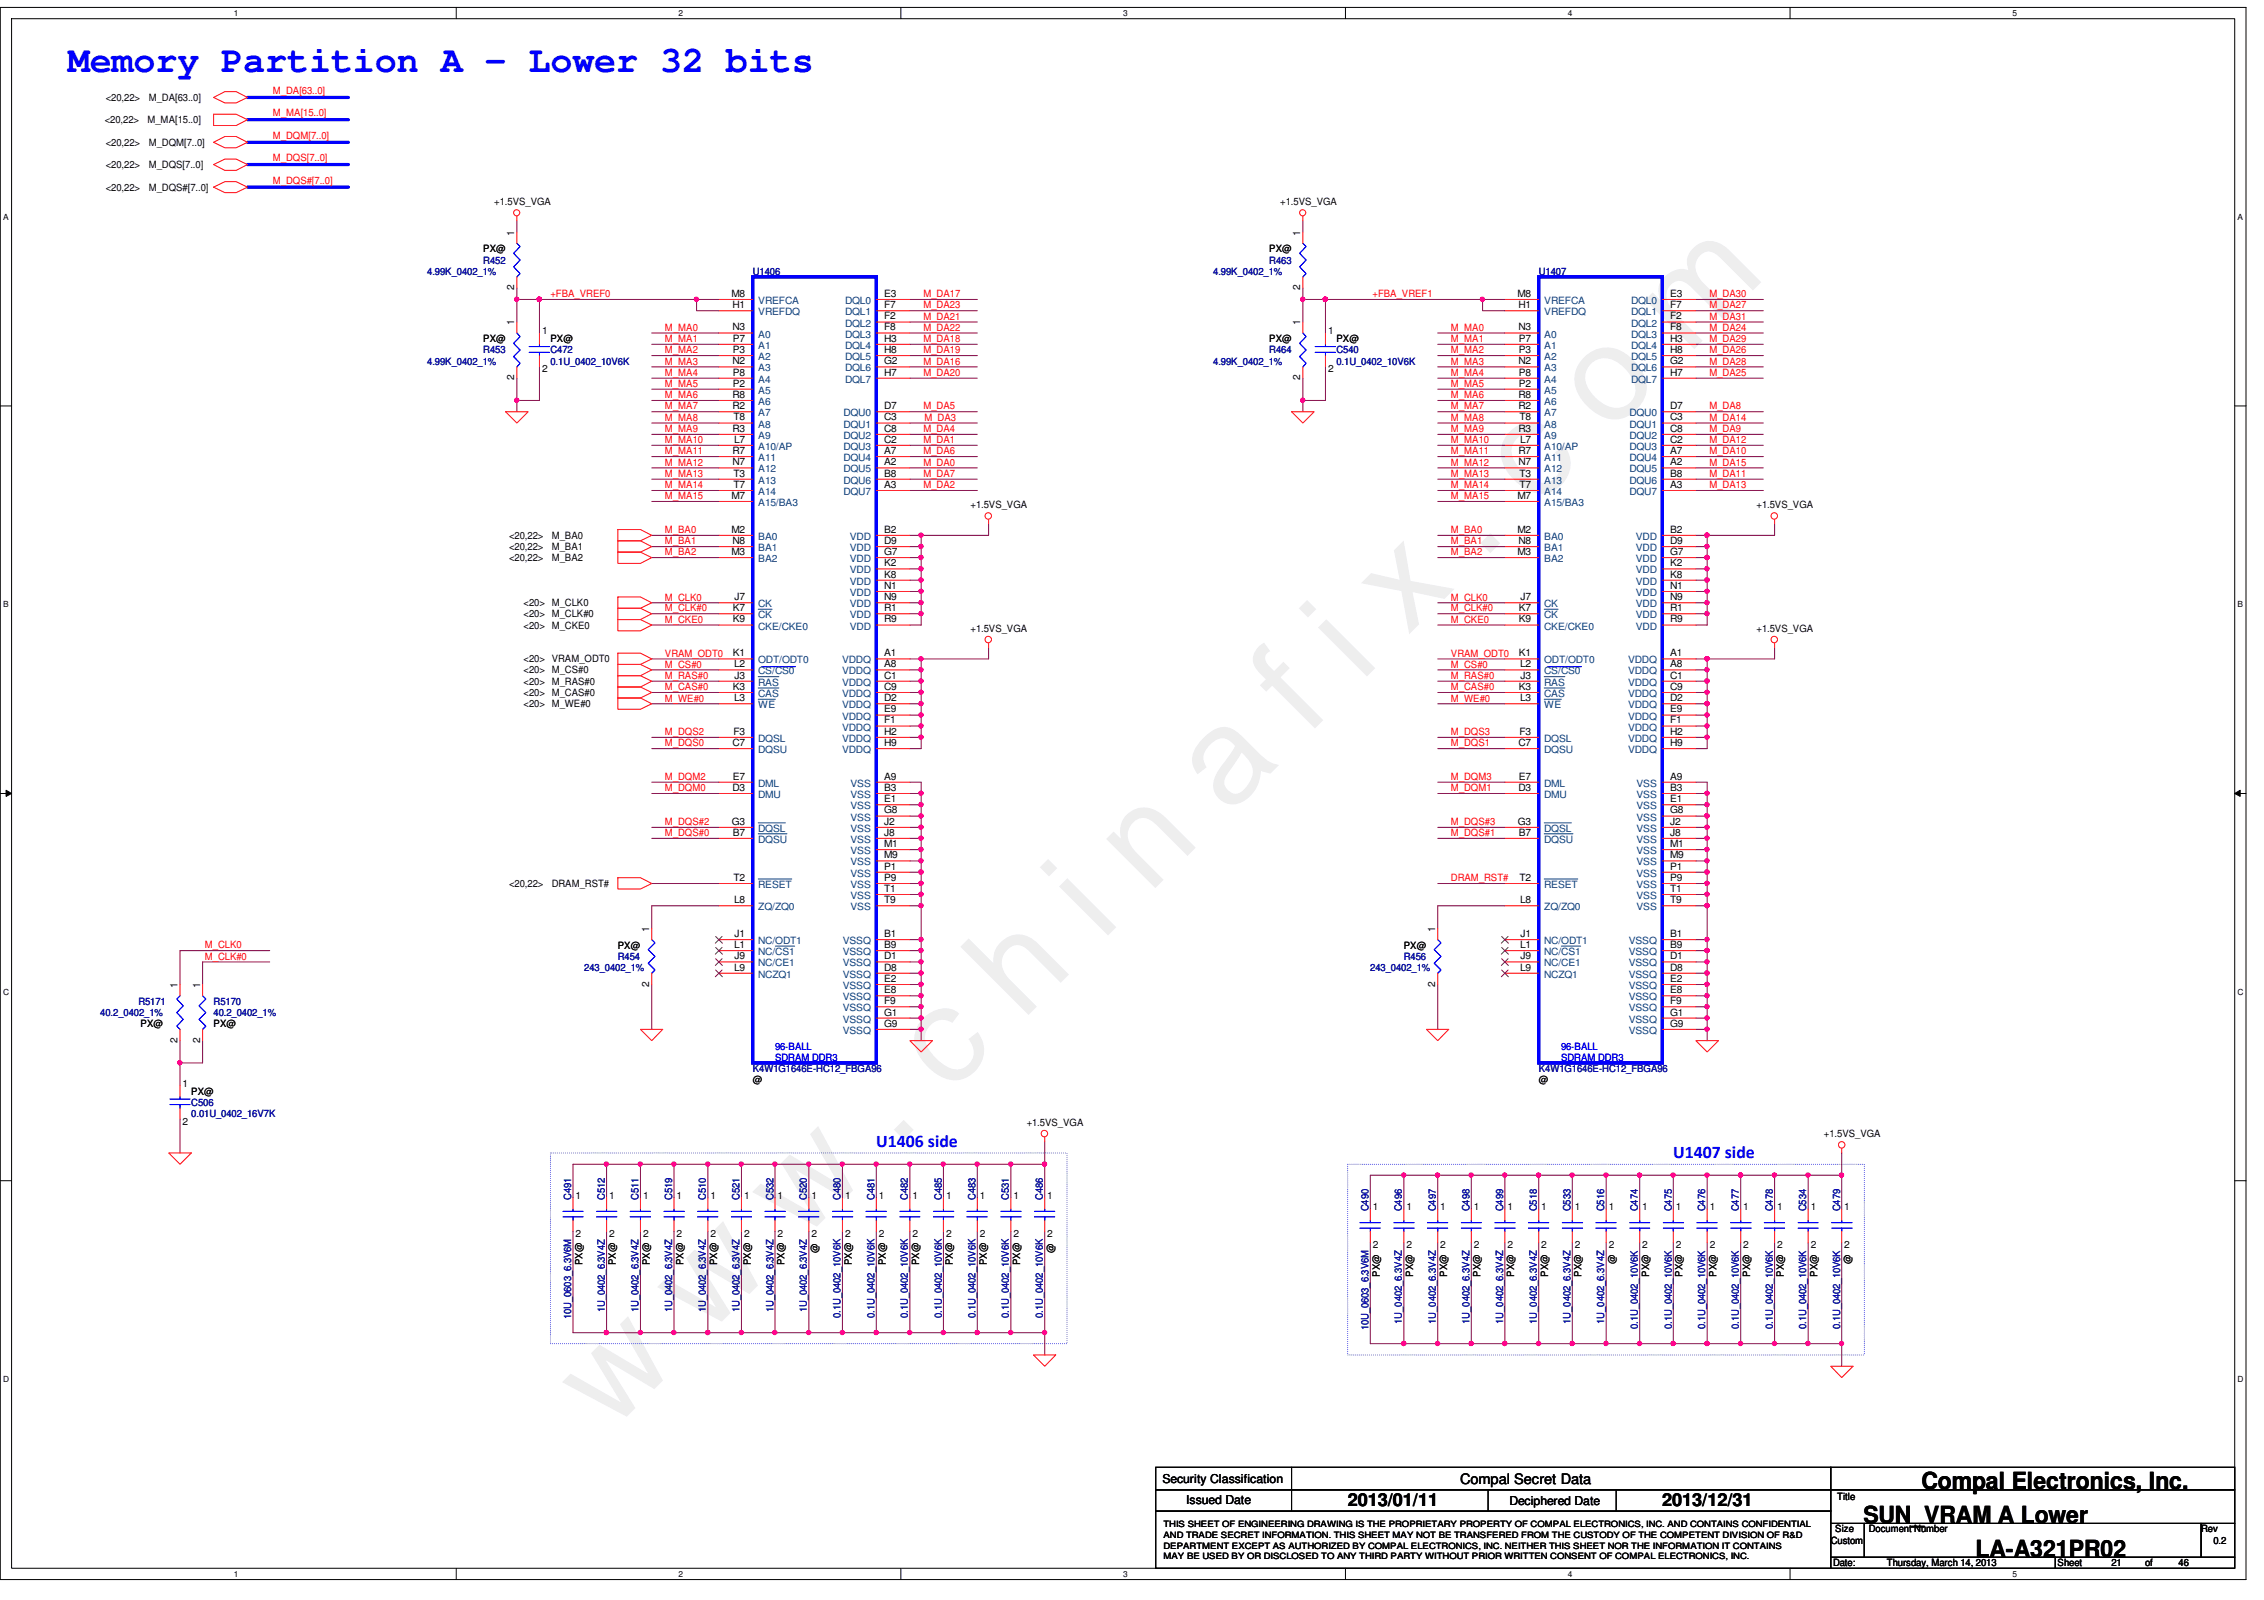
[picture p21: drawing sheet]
<svg xmlns="http://www.w3.org/2000/svg" width="297mm" height="210mm" viewBox="0 0 297 210" stroke-linecap="round" stroke-linejoin="round" font-family="sans-serif">
<defs><g id="words">
<text font-size="17.6" fill="#f0f" x="80.1" y="188" transform="rotate(-45 80.1 188)">w w w . c h i n a f i x . c o m</text>
<text font-size="4.8" fill="#00f" x="8.9" y="9.5">Memory Partition A - Lower 32 bits</text>
<g font-size="3.1">
<text x="252.1" y="195.4">Compal Electronics, Inc.</text>
<text x="244.5" y="199.8">SUN_VRAM A Lower</text>
<text x="259.2" y="204.2">LA-A321PR02</text>
</g>
<g font-size="2.3" fill="#00f">
<text x="115" y="150.5">U1406 side</text>
<text x="219.5" y="152">U1407 side</text>
</g>
<g font-size="2.3">
<text x="176.8" y="197.6">2013/01/11</text>
<text x="218.1" y="197.6">2013/12/31</text>
</g>
<text font-size="1.9" x="191.6" y="194.6">Compal Secret Data</text>
<g font-size="1.6">
<text x="152.5" y="194.5">Security Classification</text>
<text x="155.6" y="197.3">Issued Date</text>
<text x="198" y="197.5">Deciphered Date</text>
</g>
<g font-size="1.3">
<text x="13.8" y="16.2">&lt;20,22&gt;</text>
<text x="13.9" y="13.2">&lt;20,22&gt;</text>
<text x="19.3" y="16.2">M_MA[15..0]</text>
<text x="19.5" y="13.2">M_DA[63..0]</text>
<text x="13.9" y="22.1">&lt;20,22&gt;</text>
<text x="13.9" y="19.1">&lt;20,22&gt;</text>
<text x="19.5" y="22.1">M_DQS[7..0]</text>
<text x="19.5" y="19.1">M_DQM[7..0]</text>
<text x="13.9" y="25">&lt;20,22&gt;</text>
<text x="19.5" y="25">M_DQS#[7..0]</text>
<text x="64.9" y="26.9">+1.5VS_VGA</text>
<text x="168" y="26.9">+1.5VS_VGA</text>
<text x="63.4" y="33.1">PX@</text>
<text x="67.5" y="30.9" transform="rotate(-90 67.5 30.9)">1</text>
<text x="166.5" y="33.1">PX@</text>
<text x="170.6" y="30.9" transform="rotate(-90 170.6 30.9)">1</text>
<text x="67.5" y="38.1" transform="rotate(-90 67.5 38.1)">2</text>
<text x="96" y="38.9">M8</text>
<text x="96.1" y="40.4">H1</text>
<text x="116" y="38.9">E3</text>
<text x="116" y="40.4">F7</text>
<text x="116" y="41.9">F2</text>
<text x="170.6" y="38.1" transform="rotate(-90 170.6 38.1)">2</text>
<text x="199.1" y="38.9">M8</text>
<text x="199.2" y="40.4">H1</text>
<text x="219.1" y="38.9">E3</text>
<text x="219.1" y="40.4">F7</text>
<text x="219.1" y="41.9">F2</text>
<text x="63.4" y="44.9">PX@</text>
<text x="67.5" y="42.7" transform="rotate(-90 67.5 42.7)">1</text>
<text x="71.1" y="43.9">1</text>
<text x="72.2" y="44.9">PX@</text>
<text x="96.1" y="47.8">N2</text>
<text x="96.1" y="43.3">N3</text>
<text x="96.1" y="46.3">P3</text>
<text x="96.1" y="44.8">P7</text>
<text x="116" y="43.3">F8</text>
<text x="116" y="44.8">H3</text>
<text x="116" y="46.3">H8</text>
<text x="116" y="47.8">G2</text>
<text x="166.5" y="44.9">PX@</text>
<text x="170.6" y="42.7" transform="rotate(-90 170.6 42.7)">1</text>
<text x="174.2" y="43.9">1</text>
<text x="175.3" y="44.9">PX@</text>
<text x="199.2" y="47.8">N2</text>
<text x="199.2" y="43.3">N3</text>
<text x="199.3" y="46.3">P3</text>
<text x="199.3" y="44.8">P7</text>
<text x="219.1" y="43.3">F8</text>
<text x="219.1" y="44.8">H3</text>
<text x="219.1" y="46.3">H8</text>
<text x="219.1" y="47.8">G2</text>
<text x="67.5" y="49.9" transform="rotate(-90 67.5 49.9)">2</text>
<text x="71.1" y="48.9">2</text>
<text x="96.1" y="52.2">R8</text>
<text x="96.1" y="53.7">R2</text>
<text x="96.1" y="49.3">P8</text>
<text x="96.1" y="50.7">P2</text>
<text x="116" y="53.7">D7</text>
<text x="116" y="49.3">H7</text>
<text x="170.6" y="49.9" transform="rotate(-90 170.6 49.9)">2</text>
<text x="174.2" y="48.9">2</text>
<text x="199.2" y="52.2">R8</text>
<text x="199.2" y="53.7">R2</text>
<text x="199.3" y="49.3">P8</text>
<text x="199.3" y="50.7">P2</text>
<text x="219.1" y="53.7">D7</text>
<text x="219.1" y="49.3">H7</text>
<text x="96.1" y="56.6">R3</text>
<text x="96.1" y="59.6">R7</text>
<text x="96.2" y="55.2">T8</text>
<text x="96.3" y="58.1">L7</text>
<text x="116" y="55.2">C3</text>
<text x="116" y="56.6">C8</text>
<text x="116" y="58.1">C2</text>
<text x="116" y="59.6">A7</text>
<text x="199.2" y="56.6">R3</text>
<text x="199.2" y="59.6">R7</text>
<text x="199.3" y="55.2">T8</text>
<text x="199.4" y="58.1">L7</text>
<text x="219.1" y="55.2">C3</text>
<text x="219.1" y="56.6">C8</text>
<text x="219.1" y="58.1">C2</text>
<text x="219.1" y="59.6">A7</text>
<text x="96" y="65.4">M7</text>
<text x="96.1" y="61">N7</text>
<text x="96.2" y="62.5">T3</text>
<text x="96.2" y="64">T7</text>
<text x="116" y="61">A2</text>
<text x="116" y="62.5">B8</text>
<text x="116" y="64">A3</text>
<text x="199.1" y="65.4">M7</text>
<text x="199.2" y="61">N7</text>
<text x="199.3" y="62.5">T3</text>
<text x="199.3" y="64">T7</text>
<text x="219.1" y="61">A2</text>
<text x="219.1" y="62.5">B8</text>
<text x="219.1" y="64">A3</text>
<text x="66.8" y="70.7">&lt;20,22&gt;</text>
<text x="72.4" y="70.7">M_BA0</text>
<text x="96" y="69.9">M2</text>
<text x="96.1" y="71.4">N8</text>
<text x="116" y="69.9">B2</text>
<text x="116" y="71.4">D9</text>
<text x="127.3" y="66.7">+1.5VS_VGA</text>
<text x="199.1" y="69.9">M2</text>
<text x="199.2" y="71.4">N8</text>
<text x="219.1" y="69.9">B2</text>
<text x="219.1" y="71.4">D9</text>
<text x="230.5" y="66.7">+1.5VS_VGA</text>
<text x="66.8" y="73.6">&lt;20,22&gt;</text>
<text x="66.8" y="72.1">&lt;20,22&gt;</text>
<text x="72.4" y="73.6">M_BA2</text>
<text x="72.4" y="72.1">M_BA1</text>
<text x="96" y="72.8">M3</text>
<text x="116" y="72.8">G7</text>
<text x="116" y="74.3">K2</text>
<text x="116" y="75.8">K8</text>
<text x="116" y="77.3">N1</text>
<text x="199.1" y="72.8">M3</text>
<text x="219.1" y="72.8">G7</text>
<text x="219.1" y="74.3">K2</text>
<text x="219.1" y="75.8">K8</text>
<text x="219.1" y="77.3">N1</text>
<text x="68.7" y="79.5">&lt;20&gt; M_CLK0</text>
<text x="68.7" y="82.5">&lt;20&gt; M_CKE0</text>
<text x="68.7" y="81">&lt;20&gt; M_CLK#0</text>
<text x="96.1" y="81.7">K9</text>
<text x="96.1" y="80.2">K7</text>
<text x="96.3" y="78.7">J7</text>
<text x="116" y="78.7">N9</text>
<text x="116" y="80.2">R1</text>
<text x="116" y="81.7">R9</text>
<text x="127.3" y="82.9">+1.5VS_VGA</text>
<text x="199.3" y="81.7">K9</text>
<text x="199.3" y="80.2">K7</text>
<text x="199.5" y="78.7">J7</text>
<text x="219.1" y="78.7">N9</text>
<text x="219.1" y="80.2">R1</text>
<text x="219.1" y="81.7">R9</text>
<text x="230.5" y="82.9">+1.5VS_VGA</text>
<text x="68.7" y="86.9">&lt;20&gt; VRAM_ODT0</text>
<text x="68.7" y="88.3">&lt;20&gt; M_CS#0</text>
<text x="68.7" y="89.8">&lt;20&gt; M_RAS#0</text>
<text x="96.1" y="86.1">K1</text>
<text x="96.3" y="87.5">L2</text>
<text x="96.3" y="89">J3</text>
<text x="116" y="86.1">A1</text>
<text x="116" y="87.5">A8</text>
<text x="116" y="89">C1</text>
<text x="199.3" y="86.1">K1</text>
<text x="199.4" y="87.5">L2</text>
<text x="199.5" y="89">J3</text>
<text x="219.1" y="86.1">A1</text>
<text x="219.1" y="87.5">A8</text>
<text x="219.1" y="89">C1</text>
<text x="68.7" y="91.3">&lt;20&gt; M_CAS#0</text>
<text x="68.7" y="92.8">&lt;20&gt; M_WE#0</text>
<text x="96.1" y="90.5">K3</text>
<text x="96.3" y="92">L3</text>
<text x="116" y="90.5">C9</text>
<text x="116" y="93.5">E9</text>
<text x="116" y="94.9">F1</text>
<text x="116" y="92">D2</text>
<text x="199.3" y="90.5">K3</text>
<text x="199.4" y="92">L3</text>
<text x="219.1" y="90.5">C9</text>
<text x="219.1" y="93.5">E9</text>
<text x="219.1" y="94.9">F1</text>
<text x="219.1" y="92">D2</text>
<text x="96.1" y="97.9">C7</text>
<text x="96.2" y="96.4">F3</text>
<text x="116" y="96.4">H2</text>
<text x="116" y="97.9">H9</text>
<text x="199.2" y="97.9">C7</text>
<text x="199.3" y="96.4">F3</text>
<text x="219.1" y="96.4">H2</text>
<text x="219.1" y="97.9">H9</text>
<text x="96.1" y="103.8">D3</text>
<text x="96.1" y="102.3">E7</text>
<text x="116" y="102.3">A9</text>
<text x="116" y="105.2">E1</text>
<text x="116" y="103.8">B3</text>
<text x="116" y="106.7">G8</text>
<text x="199.2" y="103.8">D3</text>
<text x="199.3" y="102.3">E7</text>
<text x="219.1" y="102.3">A9</text>
<text x="219.1" y="105.2">E1</text>
<text x="219.1" y="103.8">B3</text>
<text x="219.1" y="106.7">G8</text>
<text x="96" y="108.2">G3</text>
<text x="96.1" y="109.6">B7</text>
<text x="116" y="108.2">J2</text>
<text x="116" y="109.6">J8</text>
<text x="116" y="111.1">M1</text>
<text x="116" y="112.6">M9</text>
<text x="199.1" y="108.2">G3</text>
<text x="199.3" y="109.6">B7</text>
<text x="219.1" y="108.2">J2</text>
<text x="219.1" y="109.6">J8</text>
<text x="219.1" y="111.1">M1</text>
<text x="219.1" y="112.6">M9</text>
<text x="66.8" y="116.3">&lt;20,22&gt;</text>
<text x="72.4" y="116.3">DRAM_RST#</text>
<text x="96.2" y="115.6">T2</text>
<text x="96.3" y="118.5">L8</text>
<text x="116" y="114.1">P1</text>
<text x="116" y="115.6">P9</text>
<text x="116" y="117">T1</text>
<text x="116" y="118.5">T9</text>
<text x="199.3" y="115.6">T2</text>
<text x="199.4" y="118.5">L8</text>
<text x="219.1" y="114.1">P1</text>
<text x="219.1" y="115.6">P9</text>
<text x="219.1" y="117">T1</text>
<text x="219.1" y="118.5">T9</text>
<text x="81.1" y="124.5">PX@</text>
<text x="85.2" y="122.3" transform="rotate(-90 85.2 122.3)">1</text>
<text x="96.3" y="124.4">L1</text>
<text x="96.3" y="122.9">J1</text>
<text x="96.3" y="125.9">J9</text>
<text x="116" y="125.9">D1</text>
<text x="116" y="122.9">B1</text>
<text x="116" y="124.4">B9</text>
<text x="184.2" y="124.5">PX@</text>
<text x="188.3" y="122.3" transform="rotate(-90 188.3 122.3)">1</text>
<text x="199.4" y="124.4">L1</text>
<text x="199.5" y="122.9">J1</text>
<text x="199.5" y="125.9">J9</text>
<text x="219.1" y="125.9">D1</text>
<text x="219.1" y="122.9">B1</text>
<text x="219.1" y="124.4">B9</text>
<text x="23.3" y="129.6" transform="rotate(-90 23.3 129.6)">1</text>
<text x="26.2" y="129.6" transform="rotate(-90 26.2 129.6)">1</text>
<text x="85.2" y="129.5" transform="rotate(-90 85.2 129.5)">2</text>
<text x="96.3" y="127.3">L9</text>
<text x="116" y="127.3">D8</text>
<text x="116" y="128.8">E2</text>
<text x="116" y="130.3">E8</text>
<text x="116" y="131.7">F9</text>
<text x="188.3" y="129.5" transform="rotate(-90 188.3 129.5)">2</text>
<text x="199.4" y="127.3">L9</text>
<text x="219.1" y="127.3">D8</text>
<text x="219.1" y="128.8">E2</text>
<text x="219.1" y="130.3">E8</text>
<text x="219.1" y="131.7">F9</text>
<text x="18.5" y="134.7">PX@</text>
<text x="23.3" y="136.8" transform="rotate(-90 23.3 136.8)">2</text>
<text x="26.2" y="136.8" transform="rotate(-90 26.2 136.8)">2</text>
<text x="28" y="134.7">PX@</text>
<text x="116" y="133.2">G1</text>
<text x="116" y="134.7">G9</text>
<text x="219.1" y="133.2">G1</text>
<text x="219.1" y="134.7">G9</text>
<text x="24" y="142.6">1</text>
<text x="25.1" y="143.6">PX@</text>
<text x="98.8" y="142.1">@</text>
<text x="201.9" y="142.1">@</text>
<text x="24" y="147.6">2</text>
<text x="134.7" y="147.7">+1.5VS_VGA</text>
<text x="239.3" y="149.2">+1.5VS_VGA</text>
<text x="75.5" y="157.3">1</text>
<text x="79.9" y="157.3">1</text>
<text x="84.4" y="157.3">1</text>
<text x="88.8" y="157.3">1</text>
<text x="93.2" y="157.3">1</text>
<text x="97.6" y="157.3">1</text>
<text x="102" y="157.3">1</text>
<text x="106.5" y="157.3">1</text>
<text x="110.9" y="157.3">1</text>
<text x="115.3" y="157.3">1</text>
<text x="119.7" y="157.3">1</text>
<text x="124.1" y="157.3">1</text>
<text x="128.6" y="157.3">1</text>
<text x="133" y="157.3">1</text>
<text x="137.4" y="157.3">1</text>
<text x="180.1" y="158.8">1</text>
<text x="184.5" y="158.8">1</text>
<text x="189" y="158.8">1</text>
<text x="193.4" y="158.8">1</text>
<text x="197.8" y="158.8">1</text>
<text x="202.2" y="158.8">1</text>
<text x="206.6" y="158.8">1</text>
<text x="211.1" y="158.8">1</text>
<text x="215.5" y="158.8">1</text>
<text x="219.9" y="158.8">1</text>
<text x="224.3" y="158.8">1</text>
<text x="228.7" y="158.8">1</text>
<text x="233.2" y="158.8">1</text>
<text x="237.6" y="158.8">1</text>
<text x="242" y="158.8">1</text>
<text x="75.5" y="162.3">2</text>
<text x="76.4" y="166" transform="rotate(-90 76.4 166)">PX@</text>
<text x="79.9" y="162.3">2</text>
<text x="80.8" y="166" transform="rotate(-90 80.8 166)">PX@</text>
<text x="84.4" y="162.3">2</text>
<text x="85.3" y="166" transform="rotate(-90 85.3 166)">PX@</text>
<text x="88.8" y="162.3">2</text>
<text x="89.7" y="166" transform="rotate(-90 89.7 166)">PX@</text>
<text x="93.2" y="162.3">2</text>
<text x="94.1" y="166" transform="rotate(-90 94.1 166)">PX@</text>
<text x="97.6" y="162.3">2</text>
<text x="98.5" y="166" transform="rotate(-90 98.5 166)">PX@</text>
<text x="102" y="162.3">2</text>
<text x="102.9" y="166" transform="rotate(-90 102.9 166)">PX@</text>
<text x="106.5" y="162.3">2</text>
<text x="107.4" y="164.4" transform="rotate(-90 107.4 164.4)">@</text>
<text x="110.9" y="162.3">2</text>
<text x="111.8" y="166" transform="rotate(-90 111.8 166)">PX@</text>
<text x="115.3" y="162.3">2</text>
<text x="116.2" y="166" transform="rotate(-90 116.2 166)">PX@</text>
<text x="119.7" y="162.3">2</text>
<text x="120.6" y="166" transform="rotate(-90 120.6 166)">PX@</text>
<text x="124.1" y="162.3">2</text>
<text x="125" y="166" transform="rotate(-90 125 166)">PX@</text>
<text x="128.6" y="162.3">2</text>
<text x="129.5" y="166" transform="rotate(-90 129.5 166)">PX@</text>
<text x="133" y="162.3">2</text>
<text x="133.9" y="166" transform="rotate(-90 133.9 166)">PX@</text>
<text x="137.4" y="162.3">2</text>
<text x="138.3" y="164.4" transform="rotate(-90 138.3 164.4)">@</text>
<text x="180.1" y="163.7">2</text>
<text x="181" y="167.5" transform="rotate(-90 181 167.5)">PX@</text>
<text x="184.5" y="163.7">2</text>
<text x="185.4" y="167.5" transform="rotate(-90 185.4 167.5)">PX@</text>
<text x="189" y="163.7">2</text>
<text x="189.9" y="167.5" transform="rotate(-90 189.9 167.5)">PX@</text>
<text x="193.4" y="163.7">2</text>
<text x="194.3" y="167.5" transform="rotate(-90 194.3 167.5)">PX@</text>
<text x="197.8" y="163.7">2</text>
<text x="198.7" y="167.5" transform="rotate(-90 198.7 167.5)">PX@</text>
<text x="202.2" y="163.7">2</text>
<text x="203.1" y="167.5" transform="rotate(-90 203.1 167.5)">PX@</text>
<text x="206.6" y="163.7">2</text>
<text x="207.5" y="167.5" transform="rotate(-90 207.5 167.5)">PX@</text>
<text x="211.1" y="163.7">2</text>
<text x="212" y="165.8" transform="rotate(-90 212 165.8)">@</text>
<text x="215.5" y="163.7">2</text>
<text x="216.4" y="167.5" transform="rotate(-90 216.4 167.5)">PX@</text>
<text x="219.9" y="163.7">2</text>
<text x="220.8" y="167.5" transform="rotate(-90 220.8 167.5)">PX@</text>
<text x="224.3" y="163.7">2</text>
<text x="225.2" y="167.5" transform="rotate(-90 225.2 167.5)">PX@</text>
<text x="228.7" y="163.7">2</text>
<text x="229.6" y="167.5" transform="rotate(-90 229.6 167.5)">PX@</text>
<text x="233.2" y="163.7">2</text>
<text x="234.1" y="167.5" transform="rotate(-90 234.1 167.5)">PX@</text>
<text x="237.6" y="163.7">2</text>
<text x="238.5" y="167.5" transform="rotate(-90 238.5 167.5)">PX@</text>
<text x="242" y="163.7">2</text>
<text x="242.9" y="165.8" transform="rotate(-90 242.9 165.8)">@</text>
<text x="241" y="196.8">Title</text>
<text x="240.2" y="202.5">Custom</text>
<text x="240.8" y="201">Size</text>
<text x="245.2" y="201">Document Number</text>
<text x="288.8" y="201">Rev</text>
<text x="290.4" y="202.5">0.2</text>
<text x="240.5" y="205.5">Date:</text>
<text x="247.6" y="205.5">Thursday, March 14, 2013</text>
<text x="270" y="205.5">Sheet</text>
<text x="277" y="205.5">21</text>
<text x="281.4" y="205.5">of</text>
<text x="285.8" y="205.5">46</text>
</g>
<g font-size="1.3" fill="#f00">
<text x="35.8" y="12.4">M_DA[63..0]</text>
<text x="35.8" y="15.3">M_MA[15..0]</text>
<text x="35.8" y="18.2">M_DQM[7..0]</text>
<text x="35.8" y="21.2">M_DQS[7..0]</text>
<text x="35.8" y="24.1">M_DQS#[7..0]</text>
<text x="72.2" y="39">+FBA_VREF0</text>
<text x="121.2" y="42">M_DA21</text>
<text x="121.2" y="40.5">M_DA23</text>
<text x="121.2" y="39">M_DA17</text>
<text x="180.1" y="39">+FBA_VREF1</text>
<text x="224.3" y="42">M_DA31</text>
<text x="224.3" y="40.5">M_DA27</text>
<text x="224.3" y="39">M_DA30</text>
<text x="87.2" y="44.9">M_MA1</text>
<text x="87.2" y="47.8">M_MA3</text>
<text x="87.2" y="43.4">M_MA0</text>
<text x="87.2" y="46.4">M_MA2</text>
<text x="121.2" y="47.8">M_DA16</text>
<text x="121.2" y="44.9">M_DA18</text>
<text x="121.2" y="43.4">M_DA22</text>
<text x="121.2" y="46.4">M_DA19</text>
<text x="190.4" y="44.9">M_MA1</text>
<text x="190.4" y="47.8">M_MA3</text>
<text x="190.4" y="46.4">M_MA2</text>
<text x="190.4" y="43.4">M_MA0</text>
<text x="224.3" y="47.8">M_DA28</text>
<text x="224.3" y="46.4">M_DA26</text>
<text x="224.3" y="43.4">M_DA24</text>
<text x="224.3" y="44.9">M_DA29</text>
<text x="87.2" y="53.7">M_MA7</text>
<text x="87.2" y="49.3">M_MA4</text>
<text x="87.2" y="52.2">M_MA6</text>
<text x="87.2" y="50.8">M_MA5</text>
<text x="121.2" y="49.3">M_DA20</text>
<text x="121.2" y="53.7">M_DA5</text>
<text x="190.4" y="53.7">M_MA7</text>
<text x="190.4" y="49.3">M_MA4</text>
<text x="190.4" y="50.8">M_MA5</text>
<text x="190.4" y="52.2">M_MA6</text>
<text x="224.3" y="49.3">M_DA25</text>
<text x="224.3" y="53.7">M_DA8</text>
<text x="87.2" y="58.1">M_MA10</text>
<text x="87.2" y="59.6">M_MA11</text>
<text x="87.2" y="56.7">M_MA9</text>
<text x="87.2" y="55.2">M_MA8</text>
<text x="121.2" y="56.7">M_DA4</text>
<text x="121.2" y="59.6">M_DA6</text>
<text x="121.2" y="58.1">M_DA1</text>
<text x="121.3" y="55.2">M_DA3</text>
<text x="190.4" y="58.1">M_MA10</text>
<text x="190.4" y="56.7">M_MA9</text>
<text x="190.4" y="59.6">M_MA11</text>
<text x="190.4" y="55.2">M_MA8</text>
<text x="224.3" y="58.1">M_DA12</text>
<text x="224.3" y="59.6">M_DA10</text>
<text x="224.3" y="55.2">M_DA14</text>
<text x="224.3" y="56.7">M_DA9</text>
<text x="87.2" y="61.1">M_MA12</text>
<text x="87.2" y="62.6">M_MA13</text>
<text x="87.2" y="64.1">M_MA14</text>
<text x="87.2" y="65.5">M_MA15</text>
<text x="121.2" y="64.1">M_DA2</text>
<text x="121.2" y="61.1">M_DA0</text>
<text x="121.2" y="62.6">M_DA7</text>
<text x="190.4" y="62.6">M_MA13</text>
<text x="190.4" y="61.1">M_MA12</text>
<text x="190.4" y="64.1">M_MA14</text>
<text x="190.4" y="65.5">M_MA15</text>
<text x="224.3" y="64.1">M_DA13</text>
<text x="224.3" y="61.1">M_DA15</text>
<text x="224.3" y="62.6">M_DA11</text>
<text x="87.2" y="71.4">M_BA1</text>
<text x="87.2" y="69.9">M_BA0</text>
<text x="190.4" y="69.9">M_BA0</text>
<text x="190.4" y="71.4">M_BA1</text>
<text x="87.2" y="72.9">M_BA2</text>
<text x="190.4" y="72.9">M_BA2</text>
<text x="87.2" y="81.7">M_CKE0</text>
<text x="87.2" y="80.2">M_CLK#0</text>
<text x="87.2" y="78.8">M_CLK0</text>
<text x="190.4" y="80.2">M_CLK#0</text>
<text x="190.4" y="78.8">M_CLK0</text>
<text x="190.4" y="81.7">M_CKE0</text>
<text x="87.2" y="86.1">VRAM_ODT0</text>
<text x="87.2" y="87.6">M_CS#0</text>
<text x="87.2" y="89.1">M_RAS#0</text>
<text x="190.4" y="86.1">VRAM_ODT0</text>
<text x="190.4" y="89.1">M_RAS#0</text>
<text x="190.4" y="87.6">M_CS#0</text>
<text x="87.2" y="90.6">M_CAS#0</text>
<text x="87.2" y="92">M_WE#0</text>
<text x="190.4" y="92">M_WE#0</text>
<text x="190.4" y="90.6">M_CAS#0</text>
<text x="87.2" y="97.9">M_DQS0</text>
<text x="87.2" y="96.4">M_DQS2</text>
<text x="190.4" y="96.4">M_DQS3</text>
<text x="190.4" y="97.9">M_DQS1</text>
<text x="87.2" y="102.3">M_DQM2</text>
<text x="87.2" y="103.8">M_DQM0</text>
<text x="190.4" y="102.3">M_DQM3</text>
<text x="190.4" y="103.8">M_DQM1</text>
<text x="87.2" y="108.2">M_DQS#2</text>
<text x="87.2" y="109.7">M_DQS#0</text>
<text x="190.4" y="109.7">M_DQS#1</text>
<text x="190.4" y="108.2">M_DQS#3</text>
<text x="190.4" y="115.6">DRAM_RST#</text>
<text x="26.9" y="124.4">M_CLK0</text>
<text x="26.9" y="125.9">M_CLK#0</text>
</g>
<g font-size="1.3" fill="#000080">
<text x="63.4" y="34.6">R452</text>
<text x="166.5" y="34.6">R463</text>
<text x="56" y="36.1">4.99K_0402_1%</text>
<text x="98.8" y="36.1">U1406</text>
<text x="159.2" y="36.1">4.99K_0402_1%</text>
<text x="201.9" y="36.1">U1407</text>
<text x="56" y="47.8">4.99K_0402_1%</text>
<text x="63.4" y="46.4">R453</text>
<text x="72.2" y="46.4">C472</text>
<text x="72.2" y="47.8">0.1U_0402_10V6K</text>
<text x="159.2" y="47.8">4.99K_0402_1%</text>
<text x="166.5" y="46.4">R464</text>
<text x="175.3" y="46.4">C540</text>
<text x="175.3" y="47.8">0.1U_0402_10V6K</text>
<text x="81.1" y="125.9">R454</text>
<text x="184.2" y="125.9">R456</text>
<text x="18.2" y="131.8">R5171</text>
<text x="28" y="131.8">R5170</text>
<text x="76.7" y="127.4">243_0402_1%</text>
<text x="179.8" y="127.4">243_0402_1%</text>
<text x="13.2" y="133.3">40.2_0402_1%</text>
<text x="28" y="133.3">40.2_0402_1%</text>
<text x="98.8" y="140.6">K4W1G1646E-HC12_FBGA96</text>
<text x="201.9" y="140.6">K4W1G1646E-HC12_FBGA96</text>
<text x="25.1" y="145.1">C506</text>
<text x="25.1" y="146.6">0.01U_0402_16V7K</text>
<text x="74.9" y="157.4" transform="rotate(-90 74.9 157.4)">C491</text>
<text x="79.4" y="157.4" transform="rotate(-90 79.4 157.4)">C512</text>
<text x="83.8" y="157.4" transform="rotate(-90 83.8 157.4)">C511</text>
<text x="88.2" y="157.4" transform="rotate(-90 88.2 157.4)">C519</text>
<text x="92.6" y="157.4" transform="rotate(-90 92.6 157.4)">C510</text>
<text x="97" y="157.4" transform="rotate(-90 97 157.4)">C521</text>
<text x="101.5" y="157.4" transform="rotate(-90 101.5 157.4)">C532</text>
<text x="105.9" y="157.4" transform="rotate(-90 105.9 157.4)">C520</text>
<text x="110.3" y="157.4" transform="rotate(-90 110.3 157.4)">C480</text>
<text x="114.7" y="157.4" transform="rotate(-90 114.7 157.4)">C481</text>
<text x="119.1" y="157.4" transform="rotate(-90 119.1 157.4)">C482</text>
<text x="123.6" y="157.4" transform="rotate(-90 123.6 157.4)">C485</text>
<text x="128" y="157.4" transform="rotate(-90 128 157.4)">C483</text>
<text x="132.4" y="157.4" transform="rotate(-90 132.4 157.4)">C531</text>
<text x="136.8" y="157.4" transform="rotate(-90 136.8 157.4)">C486</text>
<text x="179.5" y="158.9" transform="rotate(-90 179.5 158.9)">C490</text>
<text x="183.9" y="158.9" transform="rotate(-90 183.9 158.9)">C496</text>
<text x="188.4" y="158.9" transform="rotate(-90 188.4 158.9)">C497</text>
<text x="192.8" y="158.9" transform="rotate(-90 192.8 158.9)">C498</text>
<text x="197.2" y="158.9" transform="rotate(-90 197.2 158.9)">C499</text>
<text x="201.6" y="158.9" transform="rotate(-90 201.6 158.9)">C518</text>
<text x="206" y="158.9" transform="rotate(-90 206 158.9)">C533</text>
<text x="210.5" y="158.9" transform="rotate(-90 210.5 158.9)">C516</text>
<text x="214.9" y="158.9" transform="rotate(-90 214.9 158.9)">C474</text>
<text x="219.3" y="158.9" transform="rotate(-90 219.3 158.9)">C475</text>
<text x="223.7" y="158.9" transform="rotate(-90 223.7 158.9)">C476</text>
<text x="228.1" y="158.9" transform="rotate(-90 228.1 158.9)">C477</text>
<text x="232.6" y="158.9" transform="rotate(-90 232.6 158.9)">C478</text>
<text x="237" y="158.9" transform="rotate(-90 237 158.9)">C534</text>
<text x="241.4" y="158.9" transform="rotate(-90 241.4 158.9)">C479</text>
<text x="74.9" y="173.1" transform="rotate(-90 74.9 173.1)">10U_0603_6.3V6M</text>
<text x="79.4" y="172.2" transform="rotate(-90 79.4 172.2)">1U_0402_6.3V4Z</text>
<text x="83.8" y="172.2" transform="rotate(-90 83.8 172.2)">1U_0402_6.3V4Z</text>
<text x="88.2" y="172.2" transform="rotate(-90 88.2 172.2)">1U_0402_6.3V4Z</text>
<text x="92.6" y="172.2" transform="rotate(-90 92.6 172.2)">1U_0402_6.3V4Z</text>
<text x="97" y="172.2" transform="rotate(-90 97 172.2)">1U_0402_6.3V4Z</text>
<text x="101.5" y="172.2" transform="rotate(-90 101.5 172.2)">1U_0402_6.3V4Z</text>
<text x="105.9" y="172.2" transform="rotate(-90 105.9 172.2)">1U_0402_6.3V4Z</text>
<text x="110.3" y="172.9" transform="rotate(-90 110.3 172.9)">0.1U_0402_10V6K</text>
<text x="114.7" y="172.9" transform="rotate(-90 114.7 172.9)">0.1U_0402_10V6K</text>
<text x="119.1" y="172.9" transform="rotate(-90 119.1 172.9)">0.1U_0402_10V6K</text>
<text x="123.6" y="172.9" transform="rotate(-90 123.6 172.9)">0.1U_0402_10V6K</text>
<text x="128" y="172.9" transform="rotate(-90 128 172.9)">0.1U_0402_10V6K</text>
<text x="132.4" y="172.9" transform="rotate(-90 132.4 172.9)">0.1U_0402_10V6K</text>
<text x="136.8" y="172.9" transform="rotate(-90 136.8 172.9)">0.1U_0402_10V6K</text>
<text x="183.9" y="173.7" transform="rotate(-90 183.9 173.7)">1U_0402_6.3V4Z</text>
<text x="188.4" y="173.7" transform="rotate(-90 188.4 173.7)">1U_0402_6.3V4Z</text>
<text x="192.8" y="173.7" transform="rotate(-90 192.8 173.7)">1U_0402_6.3V4Z</text>
<text x="197.2" y="173.7" transform="rotate(-90 197.2 173.7)">1U_0402_6.3V4Z</text>
<text x="201.6" y="173.7" transform="rotate(-90 201.6 173.7)">1U_0402_6.3V4Z</text>
<text x="206" y="173.7" transform="rotate(-90 206 173.7)">1U_0402_6.3V4Z</text>
<text x="210.5" y="173.7" transform="rotate(-90 210.5 173.7)">1U_0402_6.3V4Z</text>
<text x="179.5" y="174.5" transform="rotate(-90 179.5 174.5)">10U_0603_6.3V6M</text>
<text x="214.9" y="174.4" transform="rotate(-90 214.9 174.4)">0.1U_0402_10V6K</text>
<text x="219.3" y="174.4" transform="rotate(-90 219.3 174.4)">0.1U_0402_10V6K</text>
<text x="223.7" y="174.4" transform="rotate(-90 223.7 174.4)">0.1U_0402_10V6K</text>
<text x="228.1" y="174.4" transform="rotate(-90 228.1 174.4)">0.1U_0402_10V6K</text>
<text x="232.6" y="174.4" transform="rotate(-90 232.6 174.4)">0.1U_0402_10V6K</text>
<text x="237" y="174.4" transform="rotate(-90 237 174.4)">0.1U_0402_10V6K</text>
<text x="241.4" y="174.4" transform="rotate(-90 241.4 174.4)">0.1U_0402_10V6K</text>
</g>
<g font-size="1.3" fill="#004080">
<text x="99.5" y="39.9">VREFCA</text>
<text x="99.5" y="41.4">VREFDQ</text>
<text x="110.9" y="39.9">DQL0</text>
<text x="110.9" y="41.4">DQL1</text>
<text x="202.6" y="39.9">VREFCA</text>
<text x="202.6" y="41.4">VREFDQ</text>
<text x="214" y="39.9">DQL0</text>
<text x="214" y="41.4">DQL1</text>
<text x="99.5" y="47.2">A2</text>
<text x="99.5" y="44.3">A0</text>
<text x="99.5" y="45.8">A1</text>
<text x="110.9" y="42.8">DQL2</text>
<text x="110.9" y="44.3">DQL3</text>
<text x="110.9" y="45.8">DQL4</text>
<text x="110.9" y="47.2">DQL5</text>
<text x="202.6" y="47.2">A2</text>
<text x="202.6" y="44.3">A0</text>
<text x="202.6" y="45.8">A1</text>
<text x="214" y="42.8">DQL2</text>
<text x="214" y="44.3">DQL3</text>
<text x="214" y="45.8">DQL4</text>
<text x="214" y="47.2">DQL5</text>
<text x="99.5" y="48.7">A3</text>
<text x="99.5" y="50.2">A4</text>
<text x="99.5" y="51.6">A5</text>
<text x="99.5" y="53.1">A6</text>
<text x="110.9" y="48.7">DQL6</text>
<text x="110.9" y="50.2">DQL7</text>
<text x="202.6" y="48.7">A3</text>
<text x="202.6" y="50.2">A4</text>
<text x="202.6" y="51.6">A5</text>
<text x="202.6" y="53.1">A6</text>
<text x="214" y="48.7">DQL6</text>
<text x="214" y="50.2">DQL7</text>
<text x="99.5" y="54.6">A7</text>
<text x="99.5" y="56.1">A8</text>
<text x="99.5" y="57.6">A9</text>
<text x="99.5" y="59">A10/AP</text>
<text x="110.7" y="56.1">DQU1</text>
<text x="110.7" y="57.6">DQU2</text>
<text x="110.7" y="59">DQU3</text>
<text x="110.7" y="54.6">DQU0</text>
<text x="202.6" y="54.6">A7</text>
<text x="202.6" y="56.1">A8</text>
<text x="202.6" y="57.6">A9</text>
<text x="202.6" y="59">A10/AP</text>
<text x="213.8" y="56.1">DQU1</text>
<text x="213.8" y="57.6">DQU2</text>
<text x="213.8" y="59">DQU3</text>
<text x="213.8" y="54.6">DQU0</text>
<text x="99.5" y="60.5">A11</text>
<text x="99.5" y="62">A12</text>
<text x="99.5" y="63.5">A13</text>
<text x="99.5" y="64.9">A14</text>
<text x="110.7" y="60.5">DQU4</text>
<text x="110.7" y="62">DQU5</text>
<text x="110.7" y="63.5">DQU6</text>
<text x="110.7" y="64.9">DQU7</text>
<text x="202.6" y="60.5">A11</text>
<text x="202.6" y="62">A12</text>
<text x="202.6" y="63.5">A13</text>
<text x="202.6" y="64.9">A14</text>
<text x="213.8" y="60.5">DQU4</text>
<text x="213.8" y="62">DQU5</text>
<text x="213.8" y="63.5">DQU6</text>
<text x="213.8" y="64.9">DQU7</text>
<text x="99.5" y="70.8">BA0</text>
<text x="99.5" y="66.4">A15/BA3</text>
<text x="111.5" y="70.8">VDD</text>
<text x="202.6" y="70.8">BA0</text>
<text x="202.6" y="66.4">A15/BA3</text>
<text x="214.6" y="70.8">VDD</text>
<text x="99.5" y="72.3">BA1</text>
<text x="99.5" y="73.7">BA2</text>
<text x="111.5" y="72.3">VDD</text>
<text x="111.5" y="73.7">VDD</text>
<text x="111.5" y="75.2">VDD</text>
<text x="111.5" y="76.7">VDD</text>
<text x="202.6" y="72.3">BA1</text>
<text x="202.6" y="73.7">BA2</text>
<text x="214.6" y="72.3">VDD</text>
<text x="214.6" y="73.7">VDD</text>
<text x="214.6" y="75.2">VDD</text>
<text x="214.6" y="76.7">VDD</text>
<text x="99.5" y="82.6">CKE/CKE0</text>
<text x="99.5" y="79.7">CK</text>
<text x="99.5" y="81.1">CK</text>
<text x="111.5" y="78.2">VDD</text>
<text x="111.5" y="79.7">VDD</text>
<text x="111.5" y="81.1">VDD</text>
<text x="111.5" y="82.6">VDD</text>
<text x="202.6" y="82.6">CKE/CKE0</text>
<text x="202.6" y="79.7">CK</text>
<text x="202.6" y="81.1">CK</text>
<text x="214.6" y="78.2">VDD</text>
<text x="214.6" y="79.7">VDD</text>
<text x="214.6" y="81.1">VDD</text>
<text x="214.6" y="82.6">VDD</text>
<text x="99.5" y="90">RAS</text>
<text x="99.5" y="88.5">CS/CS0</text>
<text x="99.5" y="87">ODT/ODT0</text>
<text x="110.5" y="87">VDDQ</text>
<text x="110.5" y="88.5">VDDQ</text>
<text x="110.5" y="90">VDDQ</text>
<text x="202.6" y="90">RAS</text>
<text x="202.6" y="88.5">CS/CS0</text>
<text x="202.6" y="87">ODT/ODT0</text>
<text x="213.6" y="87">VDDQ</text>
<text x="213.6" y="88.5">VDDQ</text>
<text x="213.6" y="90">VDDQ</text>
<text x="99.5" y="92.9">WE</text>
<text x="99.5" y="91.4">CAS</text>
<text x="110.5" y="91.4">VDDQ</text>
<text x="110.5" y="94.4">VDDQ</text>
<text x="110.5" y="95.8">VDDQ</text>
<text x="110.5" y="92.9">VDDQ</text>
<text x="202.6" y="92.9">WE</text>
<text x="202.6" y="91.4">CAS</text>
<text x="213.6" y="91.4">VDDQ</text>
<text x="213.6" y="94.4">VDDQ</text>
<text x="213.6" y="95.8">VDDQ</text>
<text x="213.6" y="92.9">VDDQ</text>
<text x="99.5" y="97.3">DQSL</text>
<text x="99.5" y="98.8">DQSU</text>
<text x="110.5" y="97.3">VDDQ</text>
<text x="110.5" y="98.8">VDDQ</text>
<text x="202.6" y="97.3">DQSL</text>
<text x="202.6" y="98.8">DQSU</text>
<text x="213.6" y="97.3">VDDQ</text>
<text x="213.6" y="98.8">VDDQ</text>
<text x="99.5" y="104.7">DMU</text>
<text x="99.5" y="103.2">DML</text>
<text x="111.6" y="103.2">VSS</text>
<text x="111.6" y="106.2">VSS</text>
<text x="111.6" y="104.7">VSS</text>
<text x="111.6" y="107.7">VSS</text>
<text x="202.6" y="104.7">DMU</text>
<text x="202.6" y="103.2">DML</text>
<text x="214.7" y="103.2">VSS</text>
<text x="214.7" y="106.2">VSS</text>
<text x="214.7" y="104.7">VSS</text>
<text x="214.7" y="107.7">VSS</text>
<text x="99.5" y="110.6">DQSU</text>
<text x="99.5" y="109.1">DQSL</text>
<text x="111.6" y="109.1">VSS</text>
<text x="111.6" y="110.6">VSS</text>
<text x="111.6" y="112.1">VSS</text>
<text x="111.6" y="113.5">VSS</text>
<text x="202.6" y="110.6">DQSU</text>
<text x="202.6" y="109.1">DQSL</text>
<text x="214.7" y="109.1">VSS</text>
<text x="214.7" y="110.6">VSS</text>
<text x="214.7" y="112.1">VSS</text>
<text x="214.7" y="113.5">VSS</text>
<text x="99.5" y="119.4">ZQ/ZQ0</text>
<text x="99.5" y="116.5">RESET</text>
<text x="111.6" y="115">VSS</text>
<text x="111.6" y="116.5">VSS</text>
<text x="111.6" y="117.9">VSS</text>
<text x="111.6" y="119.4">VSS</text>
<text x="202.6" y="119.4">ZQ/ZQ0</text>
<text x="202.6" y="116.5">RESET</text>
<text x="214.7" y="115">VSS</text>
<text x="214.7" y="116.5">VSS</text>
<text x="214.7" y="117.9">VSS</text>
<text x="214.7" y="119.4">VSS</text>
<text x="99.5" y="123.9">NC/ODT1</text>
<text x="99.5" y="125.3">NC/CS1</text>
<text x="110.6" y="123.9">VSSQ</text>
<text x="110.6" y="125.3">VSSQ</text>
<text x="202.6" y="123.9">NC/ODT1</text>
<text x="202.6" y="125.3">NC/CS1</text>
<text x="213.7" y="123.9">VSSQ</text>
<text x="213.7" y="125.3">VSSQ</text>
<text x="99.5" y="126.8">NC/CE1</text>
<text x="99.5" y="128.3">NCZQ1</text>
<text x="110.6" y="126.8">VSSQ</text>
<text x="110.6" y="128.3">VSSQ</text>
<text x="110.6" y="129.8">VSSQ</text>
<text x="110.6" y="131.2">VSSQ</text>
<text x="202.6" y="126.8">NC/CE1</text>
<text x="202.6" y="128.3">NCZQ1</text>
<text x="213.7" y="126.8">VSSQ</text>
<text x="213.7" y="128.3">VSSQ</text>
<text x="213.7" y="129.8">VSSQ</text>
<text x="213.7" y="131.2">VSSQ</text>
<text x="110.6" y="132.7">VSSQ</text>
<text x="110.6" y="134.2">VSSQ</text>
<text x="110.6" y="135.6">VSSQ</text>
<text x="213.7" y="132.7">VSSQ</text>
<text x="213.7" y="134.2">VSSQ</text>
<text x="213.7" y="135.6">VSSQ</text>
</g>
<g font-size="1.3" fill="#00f">
<text x="101.7" y="137.7">96-BALL</text>
<text x="204.8" y="137.7">96-BALL</text>
<text x="101.7" y="139.2">SDRAM DDR3</text>
<text x="204.8" y="139.2">SDRAM DDR3</text>
</g>
<g font-size="1.1">
<text x="30.7" y="2.1">1</text>
<text x="89" y="2.1">2</text>
<text x="147.4" y="2.1">3</text>
<text x="205.7" y="2.1">4</text>
<text x="264" y="2.1">5</text>
<text x=".4" y="28.8">A</text>
<text x="293.6" y="28.8">A</text>
<text x=".4" y="79.6">B</text>
<text x="293.6" y="79.6">B</text>
<text x=".4" y="130.5">C</text>
<text x="293.6" y="130.5">C</text>
<text x=".4" y="181.3">D</text>
<text x="293.6" y="181.3">D</text>
<text x="152.7" y="203.2">DEPARTMENT EXCEPT AS AUTHORIZED BY COMPAL ELECTRONICS, INC. NEITHER THIS SHEET NOR THE INFORMATION IT CONTAINS</text>
<text x="152.7" y="200.4">THIS SHEET OF ENGINEERING DRAWING IS THE PROPRIETARY PROPERTY OF COMPAL ELECTRONICS, INC. AND CONTAINS CONFIDENTIAL</text>
<text x="152.7" y="201.8">AND TRADE SECRET INFORMATION. THIS SHEET MAY NOT BE TRANSFERED FROM THE CUSTODY OF THE COMPETENT DIVISION OF R&amp;D</text>
<text x="30.7" y="206.9">1</text>
<text x="89" y="206.9">2</text>
<text x="147.4" y="206.9">3</text>
<text x="152.6" y="204.6">MAY BE USED BY OR DISCLOSED TO ANY THIRD PARTY WITHOUT PRIOR WRITTEN CONSENT OF COMPAL ELECTRONICS, INC.</text>
<text x="205.7" y="206.9">4</text>
<text x="264" y="206.9">5</text>
</g>
</g></defs>
<path d="M0 1h294.7v206.2h-294.7zM1.5 2.5h291.7v203.2h-291.7z" fill="none" stroke="#000" stroke-width=".13"/>
<g fill="#fff">
<path d="M30.7 1.1h.6v1.2h-.6z"/>
<path d="M30.7 205.9h.6v1.2h-.6z"/>
</g>
<path d="M59.9 1v1.5M59.9 205.7v1.5" fill="none" stroke="#000" stroke-width=".13"/>
<g fill="#fff">
<path d="M89 1.1h.6v1.2h-.6z"/>
<path d="M89 205.9h.6v1.2h-.6z"/>
</g>
<path d="M118.2 1v1.5M118.2 205.7v1.5" fill="none" stroke="#000" stroke-width=".13"/>
<g fill="#fff">
<path d="M147.4 1.1h.6v1.2h-.6z"/>
<path d="M147.4 205.9h.6v1.2h-.6z"/>
</g>
<path d="M176.5 1v1.5M176.5 205.7v1.5" fill="none" stroke="#000" stroke-width=".13"/>
<g fill="#fff">
<path d="M205.7 1.1h.6v1.2h-.6z"/>
<path d="M205.7 205.9h.6v1.2h-.6z"/>
</g>
<path d="M234.9 1v1.5M234.9 205.7v1.5" fill="none" stroke="#000" stroke-width=".13"/>
<g fill="#fff">
<path d="M264 1.1h.6v1.2h-.6z"/>
<path d="M264 205.9h.6v1.2h-.6z"/>
<path d="M.4 27.9h.7v1.1h-.7z"/>
<path d="M293.6 27.9h.7v1.1h-.7z"/>
<path d="M.4 78.7h.7v1.1h-.7z"/>
<path d="M293.6 78.7h.7v1.1h-.7z"/>
</g>
<path d="M0 53.3h1.5M293.2 53.3h1.5" fill="none" stroke="#000" stroke-width=".13"/>
<g fill="#fff">
<path d="M.4 129.5h.8v1.2h-.8z"/>
<path d="M293.6 129.5h.7v1.2h-.7z"/>
</g>
<path d="M0 104.1h1.5M.8 103.7l.7 .4-.7 .4zM293.2 104.1l.7-.4v.8zM293.2 104.1h1.5" fill="none" stroke="#000" stroke-width=".13"/>
<path d="M.8 103.7l.7 .4-.7 .4zM293.2 104.1l.7-.4v.8z" fill="#000"/>
<g fill="#fff">
<path d="M.4 180.3h.8v1.2h-.8z"/>
<path d="M293.6 180.3h.7v1.2h-.7z"/>
</g>
<path d="M0 154.9h1.5M293.2 154.9h1.5" fill="none" stroke="#000" stroke-width=".13"/>
<path d="M72.2 151.3h67.8v25h-67.8zM176.8 152.7h67.8v25.1h-67.8z" fill="none" stroke="#00f" stroke-width=".13" stroke-dasharray="0 .3"/>
<circle cx="67.8" cy="39.3" r=".29" fill="#f0f"/>
<circle cx="67.8" cy="39.3" r=".29" fill="none" stroke="#f0f" stroke-width=".13"/>
<circle cx="67.8" cy="52.5" r=".29" fill="#f0f"/>
<circle cx="67.8" cy="52.5" r=".29" fill="none" stroke="#f0f" stroke-width=".13"/>
<path d="M23.6 124.7h11.8M26.6 126.2h8.8M26.6 139.4h-3v3" fill="none" stroke="#800040" stroke-width=".13"/>
<circle cx="23.6" cy="139.4" r=".29" fill="#f0f"/>
<circle cx="23.6" cy="139.4" r=".29" fill="none" stroke="#f0f" stroke-width=".13"/>
<path d="M23.6 146.8v4.5M241.6 154.2v4.4" fill="none" stroke="#800040" stroke-width=".13"/>
<path d="M32.5 12.8h13.2M32.5 18.7h13.2M32.5 15.7h13.2M32.5 21.6h13.2M32.5 24.6h13.2" fill="none" stroke="#00f" stroke-width=".42"/>
<circle cx="241.6" cy="154.2" r=".29" fill="#f0f"/>
<circle cx="241.6" cy="154.2" r=".29" fill="none" stroke="#f0f" stroke-width=".13"/>
<path d="M241.6 151.3v2.9h-4.4M241.6 163v13.3" fill="none" stroke="#800040" stroke-width=".13"/>
<circle cx="241.6" cy="176.2" r=".29" fill="#f0f"/>
<circle cx="241.6" cy="176.2" r=".29" fill="none" stroke="#f0f" stroke-width=".13"/>
<path d="M237.2 176.3h4.4v2.9" fill="none" stroke="#800040" stroke-width=".13"/>
<circle cx="237.2" cy="154.2" r=".29" fill="#f0f"/>
<circle cx="237.2" cy="154.2" r=".29" fill="none" stroke="#f0f" stroke-width=".13"/>
<circle cx="237.2" cy="176.2" r=".29" fill="#f0f"/>
<circle cx="237.2" cy="176.2" r=".29" fill="none" stroke="#f0f" stroke-width=".13"/>
<path d="M23.6 136.5v2.9M23.6 124.7v4.5M26.6 136.5v2.9M26.6 126.2v3" fill="none" stroke="#800040" stroke-width=".13"/>
<g fill="none" stroke="#f00" stroke-width=".13">
<path d="M28 18.7l1.5-.8h1.5l1.5 .8-1.5 .7h-1.5zM28 15h3l1.5 .7-1.5 .8h-3zM28 12.8l1.5-.8h1.5l1.5 .8-1.5 .7h-1.5zM28 24.6l1.5-.8h1.5l1.5 .8-1.5 .7h-1.5zM28 21.6l1.5-.7h1.5l1.5 .7-1.5 .8h-1.5zM66.3 54h3l-1.5 1.5zM23.6 129.2v1.4M23.6 135v1.5M26.6 129.2v1.4M26.6 135v1.5M22.1 151.3h3l-1.5 1.4zM23.6 142.4v1.5"/>
<path d="M23.6 145.4v1.4M241.6 150.7v.6M241.6 158.6v1.5M240.2 179.2h2.9l-1.5 1.5zM241.6 161.5v1.5"/>
<circle cx="67.8" cy="27.9" r=".4"/>
<circle cx="241.6" cy="150.2" r=".43"/>
</g>
<g fill="none" stroke="#000" stroke-width=".13">
<path d="M151.6 192.5h88.6v3h-88.6zM151.6 195.5h88.6v2.7h-88.6zM151.6 198.2h88.6v7.5h-88.6zM169.5 192.5v5.7M195.2 195.5v2.7M212 195.5v2.7M240.2 192.5h53v3h-53zM240.2 195.5h53v4.4h-53zM240.2 199.9h4.4v4.4h-4.4zM244.6 199.9h44.2v4.4h-44.2zM288.8 199.9h4.4v4.4h-4.4zM240.2 204.3h29.5v1.4h-29.5z"/>
<path d="M269.7 204.3h23.5v1.4h-23.5z"/>
</g>
<g fill="none" stroke="#00f" stroke-width=".13">
<path d="M67.8 31.9l.4 .4-.8 .9 .8 .9-.8 .9 .8 .9-.4 .4M67.8 43.7l.4 .5-.8 .8 .8 .9-.8 .9 .8 .9-.4 .4M23.6 130.6l-.4 .5 .8 .9-.8 .8 .8 .9-.8 .9 .4 .4M26.6 130.6l.4 .5-.9 .9 .9 .8-.9 .9 .9 .9-.4 .4M22.3 144.9h2.6M22.3 144.2h2.6M23.6 143.9v.3M23.6 144.9v.5M235.9 161.1h2.6M235.9 160.4h2.6M240.3 161.1h2.7M240.3 160.4h2.7"/>
<path d="M241.6 160.1v.3M241.6 161.1v.4"/>
</g>
<path d="M98.8 36.3h16.2v103.1h-16.2zM201.9 36.3h16.2v103.1h-16.2z" fill="none" stroke="#00f" stroke-width=".42"/>
<circle cx="67.8" cy="39.3" r=".29" fill="#f0f"/>
<circle cx="67.8" cy="39.3" r=".29" fill="none" stroke="#f0f" stroke-width=".13"/>
<circle cx="67.8" cy="52.5" r=".29" fill="#f0f"/>
<circle cx="67.8" cy="52.5" r=".29" fill="none" stroke="#f0f" stroke-width=".13"/>
<circle cx="23.6" cy="139.4" r=".29" fill="#f0f"/>
<circle cx="23.6" cy="139.4" r=".29" fill="none" stroke="#f0f" stroke-width=".13"/>
<circle cx="241.6" cy="154.2" r=".29" fill="#f0f"/>
<circle cx="241.6" cy="154.2" r=".29" fill="none" stroke="#f0f" stroke-width=".13"/>
<circle cx="241.6" cy="176.2" r=".29" fill="#f0f"/>
<circle cx="241.6" cy="176.2" r=".29" fill="none" stroke="#f0f" stroke-width=".13"/>
<circle cx="237.2" cy="154.2" r=".29" fill="#f0f"/>
<circle cx="237.2" cy="154.2" r=".29" fill="none" stroke="#f0f" stroke-width=".13"/>
<circle cx="237.2" cy="176.2" r=".29" fill="#f0f"/>
<circle cx="237.2" cy="176.2" r=".29" fill="none" stroke="#f0f" stroke-width=".13"/>
<use href="#words"/>
</svg>
